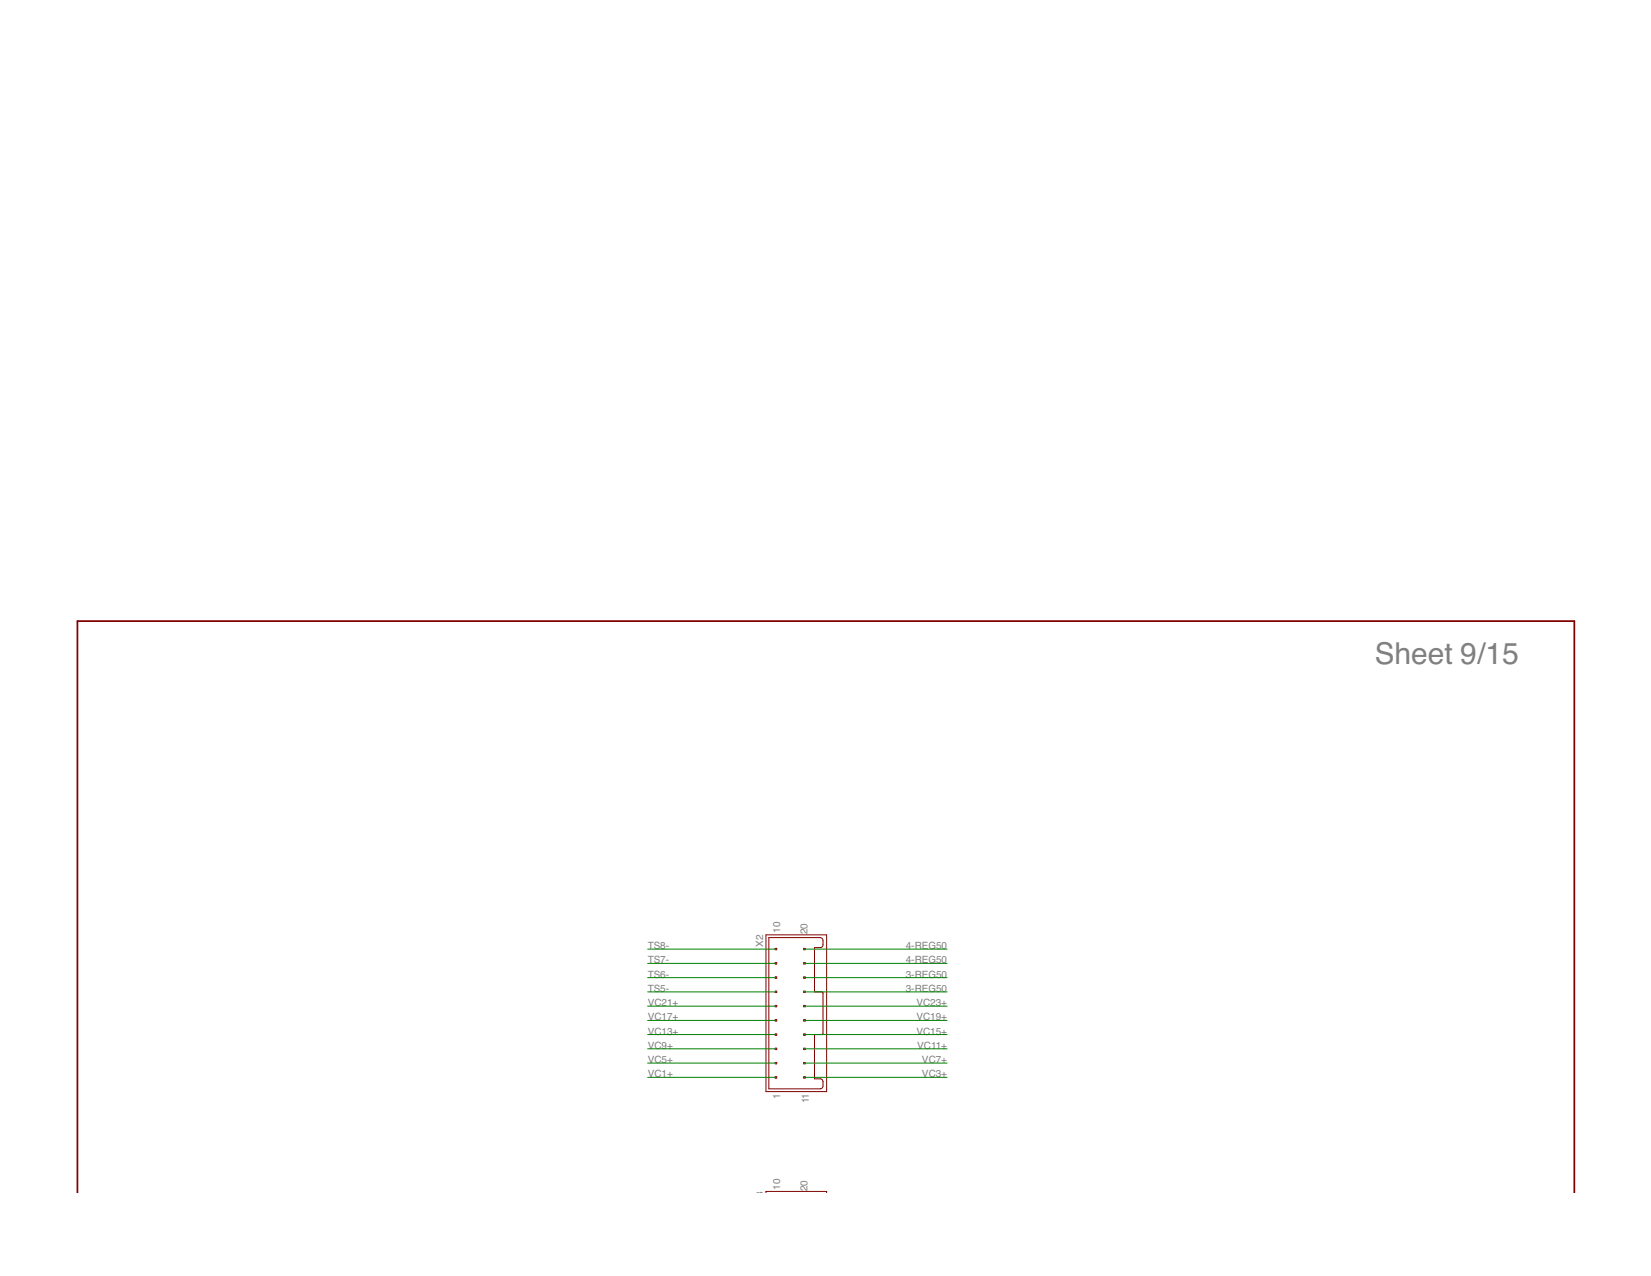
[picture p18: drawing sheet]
<svg xmlns="http://www.w3.org/2000/svg" width="279mm" height="216mm" viewBox="0 0 279 216" stroke-linecap="round" stroke-linejoin="round" font-family="sans-serif">
<defs><g id="words">
<text font-size="5.1" fill="#808080" x="232.7" y="112.3">Sheet 9/15</text>
<g font-size="1.7" fill="#808080">
<text x="109.6" y="160.6">TS8-</text>
<text x="129.2" y="160.2" transform="rotate(-90 129.2 160.2)">X2</text>
<text x="132" y="157.9" transform="rotate(-90 132 157.9)">10</text>
<text x="136.6" y="158.1" transform="rotate(-90 136.6 158.1)">20</text>
<text x="153.3" y="160.6">4-REG50</text>
<text x="109.6" y="165.4">TS6-</text>
<text x="109.6" y="163">TS7-</text>
<text x="109.6" y="167.8">TS5-</text>
<text x="153.3" y="167.8">3-REG50</text>
<text x="153.3" y="165.4">3-REG50</text>
<text x="153.3" y="163">4-REG50</text>
<text x="109.6" y="172.6">VC17+</text>
<text x="109.6" y="170.2">VC21+</text>
<text x="155.1" y="170.2">VC23+</text>
<text x="155.1" y="172.6">VC19+</text>
<text x="109.6" y="177.5">VC9+</text>
<text x="109.6" y="179.9">VC5+</text>
<text x="109.6" y="175.1">VC13+</text>
<text x="155.1" y="175.1">VC15+</text>
<text x="155.2" y="177.5">VC11+</text>
<text x="156" y="179.9">VC7+</text>
<text x="109.6" y="182.3">VC1+</text>
<text x="132" y="185.9" transform="rotate(-90 132 185.9)">1</text>
<text x="156" y="182.3">VC3+</text>
<text x="136.9" y="186.7" transform="rotate(-90 136.9 186.7)">11</text>
<text x="129.2" y="203.6" transform="rotate(-90 129.2 203.6)">X3</text>
<text x="132" y="201.3" transform="rotate(-90 132 201.3)">10</text>
<text x="136.6" y="201.5" transform="rotate(-90 136.6 201.5)">20</text>
</g>
</g></defs>
<g fill="#800000" stroke="#800000" stroke-width=".3">
<path d="M13.1 105.1v96.6z"/>
<path d="M266.4 105.1v96.6z"/>
<path d="M13.1 105.1h253.3z"/>
</g>
<g fill="#800000" stroke="#800000" stroke-width=".17">
<path d="M136.3 160.5v.2z"/>
<path d="M136 160.7h.3z"/>
<path d="M136 160.5v.2z"/>
<path d="M136 160.5h.3z"/>
<path d="M136.3 162.9v.2z"/>
<path d="M136 163.1h.3z"/>
<path d="M136 162.9v.2z"/>
<path d="M136 162.9h.3z"/>
<path d="M136.3 165.3v.2z"/>
<path d="M136 165.5h.3z"/>
<path d="M136 165.3v.2z"/>
<path d="M136 165.3h.3z"/>
<path d="M136.3 167.7v.2z"/>
<path d="M136 167.9h.3z"/>
<path d="M136 167.7v.2z"/>
<path d="M136 167.7h.3z"/>
<path d="M136.3 170.1v.2z"/>
<path d="M136 170.3h.3z"/>
<path d="M136 170.1v.2z"/>
<path d="M136 170.1h.3z"/>
<path d="M131.4 160.5v.2z"/>
<path d="M131.2 160.7h.2z"/>
<path d="M131.2 160.5v.2z"/>
<path d="M131.2 160.5h.2z"/>
<path d="M131.4 162.9v.2z"/>
<path d="M131.2 163.1h.2z"/>
<path d="M131.2 162.9v.2z"/>
<path d="M131.2 162.9h.2z"/>
<path d="M131.4 165.3v.2z"/>
<path d="M131.2 165.5h.2z"/>
<path d="M131.2 165.3v.2z"/>
<path d="M131.2 165.3h.2z"/>
<path d="M131.4 167.7v.2z"/>
<path d="M131.2 167.9h.2z"/>
<path d="M131.2 167.7v.2z"/>
<path d="M131.2 167.7h.2z"/>
<path d="M131.4 170.1v.2z"/>
<path d="M131.2 170.3h.2z"/>
<path d="M131.2 170.1v.2z"/>
<path d="M131.2 170.1h.2z"/>
<path d="M131.4 172.5v.3z"/>
<path d="M131.2 172.8h.2z"/>
<path d="M131.2 172.5v.3z"/>
<path d="M131.2 172.5h.2z"/>
<path d="M136.3 172.5v.3z"/>
<path d="M136 172.8h.3z"/>
<path d="M136 172.5v.3z"/>
<path d="M136 172.5h.3z"/>
<path d="M136.3 174.9v.3z"/>
<path d="M136 175.2h.3z"/>
<path d="M136 174.9v.3z"/>
<path d="M136 174.9h.3z"/>
<path d="M131.4 174.9v.3z"/>
<path d="M131.2 175.2h.2z"/>
<path d="M131.2 174.9v.3z"/>
<path d="M131.2 174.9h.2z"/>
<path d="M131.4 177.4v.2z"/>
<path d="M131.2 177.6h.2z"/>
<path d="M131.2 177.4v.2z"/>
<path d="M131.2 177.4h.2z"/>
<path d="M131.4 179.8v.2z"/>
<path d="M131.2 180h.2z"/>
<path d="M131.2 179.8v.2z"/>
<path d="M131.2 179.8h.2z"/>
<path d="M131.4 182.2v.2z"/>
<path d="M131.2 182.4h.2z"/>
<path d="M131.2 182.2v.2z"/>
<path d="M131.2 182.2h.2z"/>
<path d="M136.3 179.8v.2z"/>
<path d="M136 180h.3z"/>
<path d="M136 179.8v.2z"/>
<path d="M136 179.8h.3z"/>
<path d="M136.3 177.4v.2z"/>
<path d="M136 177.6h.3z"/>
<path d="M136 177.4v.2z"/>
<path d="M136 177.4h.3z"/>
<path d="M136.3 182.2v.2z"/>
<path d="M136 182.4h.3z"/>
<path d="M136 182.2v.2z"/>
<path d="M136 182.2h.3z"/>
<path d="M129.6 158.2v26.5z"/>
<path d="M129.6 184.7h10.3z"/>
<path d="M139.9 158.2v26.5z"/>
<path d="M129.6 158.2h10.3z"/>
<path d="M130.1 184.2h8.7z"/>
<path d="M139.3 183v.7z"/>
<path d="M137.8 182.5h1z"/>
<path d="M137.8 175v7.5z"/>
<path d="M137.8 175h1.2z"/>
<path d="M139.3 168.1v6.7z"/>
<path d="M137.8 167.8h1.2z"/>
<path d="M137.8 160.3v7.5z"/>
<path d="M137.8 160.3h1z"/>
<path d="M139.3 159.1v.8z"/>
<path d="M130.1 158.6h8.7z"/>
<path d="M130.1 158.6v25.6z"/>
<path d="M129.6 201.6v.1z"/>
<path d="M139.9 201.6v.1z"/>
<path d="M129.6 201.6h10.3z"/>
</g>
<path d="M138.8 158.6l.4 .3 .1 .2M139.3 159.9l-.1 .2-.4 .2M139 167.8l.3 .3M139.3 174.8l-.3 .2M138.8 182.5l.4 .2 .1 .3M139.3 183.7l-.1 .3-.4 .2" fill="none" stroke="#800000" stroke-width=".17"/>
<g fill="#008000" stroke="#008000" stroke-width=".17">
<path d="M136.1 175h24.2z"/>
<path d="M136.1 182.3h24.2z"/>
<path d="M136.1 179.9h24.2z"/>
<path d="M109.6 177.5h21.7z"/>
<path d="M136.1 167.8h24.2z"/>
<path d="M136.1 165.4h24.2z"/>
<path d="M109.6 165.4h21.7z"/>
<path d="M136.1 163h24.2z"/>
<path d="M136.1 160.6h24.2z"/>
<path d="M109.6 163h21.7z"/>
<path d="M109.6 160.6h21.7z"/>
<path d="M109.6 172.7h21.7z"/>
<path d="M136.1 170.2h24.2z"/>
<path d="M109.6 167.8h21.7z"/>
<path d="M109.6 182.3h21.7z"/>
<path d="M109.6 179.9h21.7z"/>
<path d="M136.1 177.5h24.2z"/>
<path d="M109.6 175h21.7z"/>
<path d="M136.1 172.7h24.2z"/>
<path d="M109.6 170.2h21.7z"/>
</g>
<use href="#words"/>
</svg>
